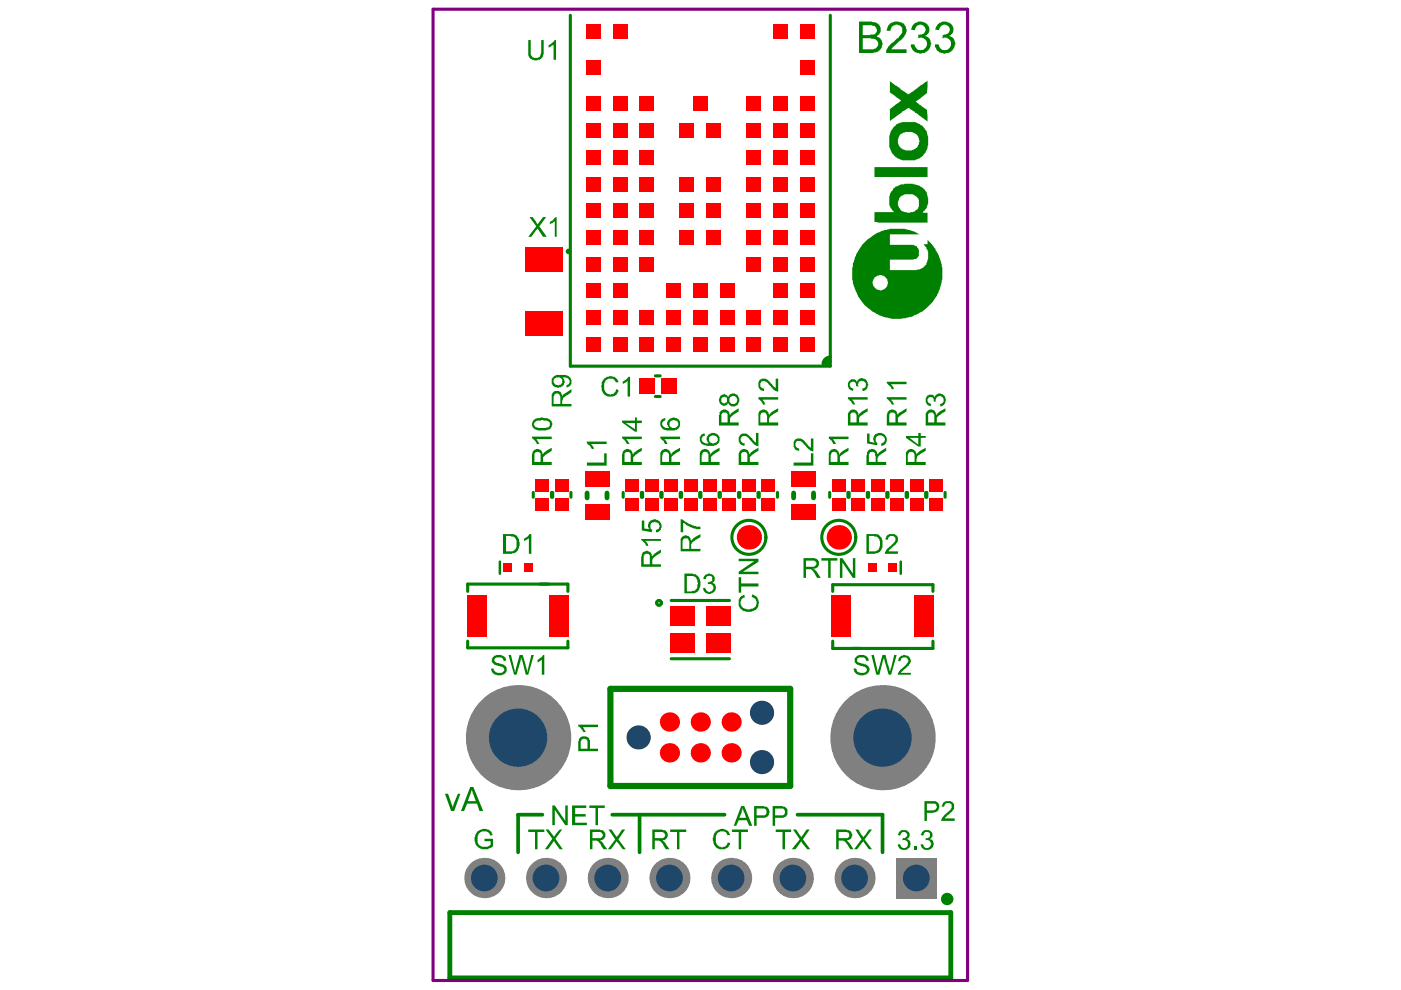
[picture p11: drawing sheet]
<svg xmlns="http://www.w3.org/2000/svg" width="297mm" height="210mm" viewBox="0 0 297 210" stroke-linecap="round" stroke-linejoin="round" font-family="sans-serif">
<path d="M106 119.1v2.6M191 119.1v2.6" fill="none" stroke="#008000" stroke-width=".53"/>
<g fill="none" stroke="#008000" stroke-width=".66">
<path d="M120.9 3.2v74.4h55.1v-74.4M138.9 79.7h1.1M176 76.6l-.8 .7M138.9 84.1h1.1M113.1 104.4v1M116.9 104.4v1M117.2 104.4v1M121 104.4v1M132.1 104.4v1M136 104.4v1M136.2 104.4v1M140.1 104.4v1"/>
<path d="M140.4 104.4v1M144.2 104.4v1M144.5 104.4v1M148.4 104.4v1M148.6 104.4v1M152.5 104.4v1M152.7 104.4v1M156.6 104.4v1M156.9 104.4v1M160.7 104.4v1M161 104.4v1M164.8 104.4v1"/>
<path d="M175.9 104.4v1M179.8 104.4v1M180 104.4v1M183.9 104.4v1M184.2 104.4v1M188 104.4v1M188.3 104.4v1M192.1 104.4v1M192.4 104.4v1M196.3 104.4v1M196.5 104.4v1M200.4 104.4v1"/>
<path d="M99.2 125.4v-1.6h21.2v1.6M99.2 135.9v1.5h21.2v-1.5M142.3 127.3h12.4M142.3 139.7h12.4M176.6 125.4v-1.4h21.2v1.4M176.6 135.9v1.6h21.2v-1.6"/>
</g>
<path d="M124.5 104.5v1.1M128.7 104.5v1.1M168.3 104.5v1.1M172.5 104.5v1.1M95.4 193.5h106.2v13.8h-106.2z" fill="none" stroke="#008000" stroke-width="1"/>
<path d="M129.4 146.1h38.1v20.5h-38.1z" fill="none" stroke="#008000" stroke-width="1.3"/>
<path d="M115 172.7h-5.2v8M129.8 172.7h23.8M135.6 172.7v8M169.1 172.7h18v8" fill="none" stroke="#008000" stroke-width=".79"/>
<g fill="#008000">
<path d="M188.4 5.2h.1a2.17 2.17 0 0 1 3.6 .5v.2a1.89 1.89 0 0 1-.7 2.1l-2.5 2.5h3.3v.7h-4.3v-.6h.1l.3-.7 1.8-1.7a2.22 2.22 0 0 0 1.2-1.9v-.4a1.6 1.6 0 0 0-1.7-.5l-.5 .2-.3 .9h-.8v-.4z"/>
<path d="M193.4 5.5h.1a1.95 1.95 0 0 1 3.4 .1 1.37 1.37 0 0 1-.8 2 2.06 2.06 0 0 1 1.3 1.5v.2a2.49 2.49 0 0 1-.9 1.5v.2l-.6 .2a2.08 2.08 0 0 1-2.8-1.5v-.3h.8l.1 .4a1.21 1.21 0 0 0 2.1 .4 1.29 1.29 0 0 0 .2-1.7 1.29 1.29 0 0 0-1.6-.4v-.8l.1 .1 .3-.1a.98 .98 0 0 0 1-1.3v-.1a1.09 1.09 0 0 0-1.2-.7 1.09 1.09 0 0 0-.9 1.1l-.1 .1-.8-.1z"/>
<path d="M198.7 5.2a2 2 0 0 1 3.3 .4 1.37 1.37 0 0 1-.8 2l.6 .2a1.73 1.73 0 0 1 .5 2.3v.1a2.42 2.42 0 0 1-3.3 .8l-.5-.5v-.3l-.3-.3v-.5h.8l.1 .3a1.13 1.13 0 0 0 .8 .9 1.13 1.13 0 0 0 1.2-.3 1.3 1.3 0 0 0 .4-1.7 1.3 1.3 0 0 0-1.7-.5l.1-.8v.1l.3-.1a1.03 1.03 0 0 0 1.1-.6 1.03 1.03 0 0 0-.3-1.2 .98 .98 0 0 0-1.6 .2l-.3 .3v.4l-.9-.1z"/>
<path d="M190.5 176.5l.4-.2a.67 .67 0 0 1 .9-.3h.1a1.05 1.05 0 0 1 .8 1.6l-.4 .2 .2 .2a1.11 1.11 0 0 1 .4 1.5l-.3 .3a1.26 1.26 0 0 1-1.6 .3l-.6-.7v-.4h.5a.82 .82 0 0 0 1.1 .8 .82 .82 0 0 0 .3-1.3l-.4-.4-.6 .1 .1-.5h.4a.67 .67 0 0 0 .5-.6 .67 .67 0 0 0-.5-.7h-.5l-.4 .5v.3l-.5-.1z"/>
<path d="M193.9 179.5h.5v.7h-.5z"/>
<path d="M195.5 176.4a1.24 1.24 0 0 1 1.4-.4 1.24 1.24 0 0 1 .8 1.2v.2l-.5 .6a.91 .91 0 0 1 .8 .9 1.42 1.42 0 0 1-1.3 1.3 1.42 1.42 0 0 1-1.5-.9v-.3h.5a.79 .79 0 0 0 .8 .8 .79 .79 0 0 0 .8-.7l.1-.1v-.2h-.1a.76 .76 0 0 0-1-.7v.1v-.5a.75 .75 0 0 0 .8-.3 .75 .75 0 0 0-.1-.9l-.2-.1a.59 .59 0 0 0-.6 0 .59 .59 0 0 0-.3 .5l-.2 .3-.5-.1z"/>
<path d="M181.3 175.9h.7l.7 1.2 .3 .3 1.2-1.5h.7l-1.6 2.1 1.6 2.1h-.7l-1.2-1.7-1.3 1.7h-.6l1.6-2.1z"/>
<path d="M164.5 175.9h3.2v.5h-1.3v3.7h-.5v-3.7h-1.4z"/>
<path d="M168.1 175.9h.7l1 1.5 1.2-1.5h.7l-1.5 2.1 1.6 2.1h-.7l-1.3-1.7-1.1 1.7h-.8l1.7-2.1z"/>
<path d="M151.4 176.7l.2-.2a1.73 1.73 0 0 1 1.8-.7 1.73 1.73 0 0 1 1.4 1.3h-.5l-.2-.3a1.25 1.25 0 0 0-1.9-.1 2.24 2.24 0 0 0-.4 1.9 1.39 1.39 0 0 0 2.2 .7l.3-.7 .6 .2-.1 .1a1.63 1.63 0 0 1-1.8 1.2 1.69 1.69 0 0 1-1.5-.8l-.1-.3a2.22 2.22 0 0 1 0-2.1z"/>
<path d="M155.2 175.9h3.4v.5h-1.5v3.7h-.5v-3.7h-1.4z"/>
<path d="M142.1 175.9h3.4v.5h-1.4v3.7h-.6v-3.7h-1.4z"/>
<path d="M129 175.9h.7l1 1.5 1.2-1.5h.6l-1.4 2.1 1.6 2.1h-.7l-1.3-1.7-1.2 1.7h-.6l1.5-2.1z"/>
<path d="M112 175.9h3.4v.5h-1.4v3.7h-.6v-3.7h-1.4z"/>
<path d="M115.7 175.9h.6l1.2 1.5 1.2-1.5h.5l-1.4 1.9 1.5 2.3h-.6l-1.2-1.7-.3 .1-1 1.6h-.7l1.6-2.3z"/>
<path d="M101 176.5a2.1 2.1 0 0 1 3.3 0l.1 .6-.5 .1v-.1a1.36 1.36 0 0 0-2.4-.3l-.1 .4h-.1v.6l-.2 .2h.2a1.27 1.27 0 0 0 1.5 1.5h.6l.6-.4v-.7h-1.3v-.6h1.8v1.6a2.69 2.69 0 0 1-1.9 .7h-.3a2.02 2.02 0 0 1-1.7-2.3v-.4h.1v-.3z"/>
<path d="M117.1 170.8h.5l2.3 3.2v-3.2h.5v4.2h-.5l-2.3-3.3v3.3h-.5z"/>
<path d="M121.3 170.8h3v.5h-2.4v1.3h2.3v.5h-2.3v1.3h2.5v.6h-3.1z"/>
<path d="M125 170.8h3.2v.5h-1.4v3.7h-.5v-3.7h-1.3z"/>
<path d="M174.2 118.3h3.4v.6h-1.5v3.6h-.5v-3.6h-1.4z"/>
<path d="M178.1 118.3h.5l2.2 3.3v-3.3h.5v4.2h-.5l-2.2-3.2v3.2h-.5z"/>
<path d="M156.9 126.6l.9-.5 .1 .6-.5 .1a1.3 1.3 0 0 0 .3 2.1l.1 .2a2.91 2.91 0 0 0 2.1-.2 1.32 1.32 0 0 0 .5-1.3 1.32 1.32 0 0 0-1-1l.1-.5h.1a1.98 1.98 0 0 1 1.2 2.4l-.1 .2a1.47 1.47 0 0 1-1.3 .9l-.2 .1a2.3 2.3 0 0 1-2.5-1l-.1-.2v-1.4l.3-.3z"/>
<path d="M156.6 122.4h.5v1.3h3.7v.7h-3.7v1.3h-.5z"/>
<path d="M156.6 118.5h4.2v.6l-3.3 2.1h3.3v.5h-4.2v-.5l3.3-2.2h-3.3z"/>
<path d="M94.3 168.3h.7l1 2.9v-.4h.2l.9-2.5h.5l-1.3 3.7h-.7z"/>
<path d="M149.3 122.1h.1a1.01 1.01 0 0 1 1.6-.2l.5 .4v.4h.1l-.1 .5-.5 .4h.1a1.17 1.17 0 0 1 .7 1.2 1.17 1.17 0 0 1-1.1 1l-.1 .1a1.36 1.36 0 0 1-1.6-1.2l.6-.1v.3h.1a.46 .46 0 0 0 .5 .5l.1 .1a.88 .88 0 0 0 .9-1 .88 .88 0 0 0-1.1-.7v-.4h.4v-.1a.59 .59 0 0 0 .5-.3 .59 .59 0 0 0 0-.6v-.1a.76 .76 0 0 0-.8-.2 .76 .76 0 0 0-.5 .7h-.5z"/>
<path d="M112 8.5h.5v2.6a1.1 1.1 0 0 0 .6 1.1 1.1 1.1 0 0 0 1.3-.2h.1l.2-.8v-2.7h.6v2.7a1.32 1.32 0 0 1-1.3 1.5v.1a1.74 1.74 0 0 1-1.7-.6h-.2l-.1-.4z"/>
<path d="M116.3 9.5l.9-.5 .4-.5h.3v4.2h-.5v-3.3v.1l-1 .6h-.1z"/>
<path d="M127.8 80.5l.2-.1a1.85 1.85 0 0 1 3.1 .5v.2h-.5a1.3 1.3 0 0 0-1.6-.8 1.3 1.3 0 0 0-.9 1.4v.2a1.78 1.78 0 0 0 .8 1.7h.1a1.14 1.14 0 0 0 1.6-.8l.1-.3 .5 .3h-.1a1.62 1.62 0 0 1-2 1.3 1.87 1.87 0 0 1-1.5-1.5l-.2-.7z"/>
<path d="M132 80.9l.7-.4 .5-.6h.4v4.2h-.5v-3.3l-.8 .5h-.3z"/>
<path d="M168.3 98.1h3.6v-2h.5v2.6h-4.1z"/>
<path d="M168.4 93.4a1.51 1.51 0 0 1 2.5 .6l1 .9v-1.9h.5v2.7h-.1a3.3 3.3 0 0 1-1.7-1.4h-.1a1.29 1.29 0 0 0-1.7-.7l-.1 .7a.92 .92 0 0 0 .7 .8v.5h-.2a1.41 1.41 0 0 1-.9-1.7z"/>
<path d="M124.4 98.1h3.7v-2h.5v2.6h-4.2z"/>
<path d="M124.4 93.6h4.2v.5h-3.3l.6 .7v.4h.1h-.5l-.4-.7a.99 .99 0 0 1-.7-.9z"/>
<path d="M183.8 91.9h.6v1.7l1 .3-.1-.3a1.39 1.39 0 0 1 .2-1.4 1.39 1.39 0 0 1 1.5-.4v.1a1.33 1.33 0 0 1 1 1.4 1.33 1.33 0 0 1-1.2 1.2v-.5a.74 .74 0 0 0 .8-.4 .74 .74 0 0 0-.2-.9 .93 .93 0 0 0-1.2-.4 .93 .93 0 0 0-.5 1.1v.2l.4 .4-.2 .4-2.1-.4z"/>
<path d="M196.5 83.9a1.11 1.11 0 0 1 1.6 .2l.1 .1a1.09 1.09 0 0 1 1.1-.8 1.09 1.09 0 0 1 1 .8h.1a1.48 1.48 0 0 1-1 2l-.1-.6h.1a.84 .84 0 0 0 .6-1 .84 .84 0 0 0-1.1-.5l-.3 .2a.5 .5 0 0 0-.1 .8h-.5v-.2a.52 .52 0 0 0-.7-.7 .66 .66 0 0 0-.7 .6 .66 .66 0 0 0 .6 .7l.2 .1-.1 .6a1.45 1.45 0 0 1-.8-2.3z"/>
<path d="M122.6 153.6h4.2v.6h-3.3h.1l.6 .9v.1h-.6l-.5-.9-.5-.3z"/>
<path d="M199.9 170.3l.2-.2a2.13 2.13 0 0 1 1.8-.1 1.41 1.41 0 0 1 .1 1.8l-1.7 1.7h2.1v.5h-2.9l.3-.7 .6-.7a3.1 3.1 0 0 0 1.4-1.6 .4 .4 0 0 0 0-.4 .4 .4 0 0 0-.4-.2v-.1h-.4a.5 .5 0 0 0-.7 .5h-.1v.2h-.5z"/>
<path d="M144.3 110.1h.4l.5 .5 1.6 .8 .8 .1v.2h.9v.5h-.9l-.9-.3v-.1l-1.1-.4-.8-.6v2h-.5z"/>
<path d="M156.7 92.4a1.36 1.36 0 0 1 2.4 .3l1.2 1.2v-2.1h.5v2.9l-.3-.2a2.92 2.92 0 0 1-1.7-1.5l-.2-.2a.84 .84 0 0 0-1-.4 .84 .84 0 0 0-.6 1 .89 .89 0 0 0 .9 .6l-.1 .5h-.1a1.4 1.4 0 0 1-1.1-1.5z"/>
<path d="M175.7 92.6h4.2v.5h-3.3l.7 1h-.7l-.2-.6a.99 .99 0 0 1-.7-.9z"/>
<path d="M112.3 46h.6l1.1 1.6 1.1-1.6h.7l-1.4 2 1.5 2.2h-.8l-1.1-1.7-1.3 1.7h-.7l1.7-2.2z"/>
<path d="M116.6 47.1l.5-.3 .7-.8h.2v4.2h-.4v-3.3l-.5 .4-.5 .2v.1z"/>
<path d="M179.8 84.2h4.2v.5h-3.3l.6 1.1h-.5l-.2-.5-.8-.7z"/>
<path d="M179.9 80.9a1.03 1.03 0 0 1 1.7-.1v.1l.1-.1a1.08 1.08 0 0 1 1.5-.5l.2 .1a1.43 1.43 0 0 1 .4 1.8l-.1 .4-.5 .3h-.3l-.1-.5a.83 .83 0 0 0 .6-1.3 .83 .83 0 0 0-1.4 .1l-.1 .3 .1 .5-.5-.1a.69 .69 0 0 0-.7-1 .69 .69 0 0 0-.6 1h.1l.1 .3 .6 .2-.2 .5-.2-.1a1.17 1.17 0 0 1-.7-1.7z"/>
<path d="M160.8 84.2h4.2v.5h-3.3l.4 .6 .1 .5h-.5l-.2-.7a.99 .99 0 0 1-.7-.9z"/>
<path d="M160.9 80.7a1.53 1.53 0 0 1 2.5 .6l1.1 .9v-1.9h.5v2.7l-.7-.1v-.1l-.4-.2-.6-.7a1.89 1.89 0 0 0-1.4-1.1 .73 .73 0 0 0-.7 .5 .73 .73 0 0 0 .3 .8v.1l.5 .2v.5h-.3a1.48 1.48 0 0 1-.9-1.8z"/>
<path d="M188 84.2h4.2v.5h-3.3l.6 .7v.2h.1v.2h-.5l-.2-.4-.9-.8z"/>
<path d="M188 80.9h4.2v.6h-3.3l.7 1h-.5l-.4-.6a.99 .99 0 0 1-.7-1z"/>
<path d="M112.8 92.6h4.2v.5h-3.3l.5 .7v.2h.2v.1h-.6l-.5-.9-.5-.2z"/>
<path d="M181.2 139.5h.1a1.51 1.51 0 0 1 2.1-.5l.7 .5 .1 .4v.1l-.5 .2a1.08 1.08 0 0 0-1.7-.7 .57 .57 0 0 0-.2 .6 .57 .57 0 0 0 .5 .5l.5 .1a1.69 1.69 0 0 1 1.4 .8 1.14 1.14 0 0 1-.8 1.6 1.71 1.71 0 0 1-2.4-1.4l.6 .2a.52 .52 0 0 0 .7 .6v.2h.2a.98 .98 0 0 0 1.3-.8 .7 .7 0 0 0-.8-.5l-.1-.2a1.88 1.88 0 0 1-1.7-.9z"/>
<path d="M184.7 138.9h.6l.6 3.1h.2v.5l1-3.6h.7l.9 3.6 .9-3.6h.5l-1.2 4.2h-.5l-1-3.7-1 3.7h-.6z"/>
<path d="M190.6 139.4a2.1 2.1 0 0 1 1.9-.4v.1a1.08 1.08 0 0 1 .2 1.9l-1.7 1.7h2.1v.4h-2.7v-.4l.9-1.1a2.43 2.43 0 0 0 1.3-1.7h-.1a.5 .5 0 0 0-.7-.5h-.1a.92 .92 0 0 0-.8 .8h-.5z"/>
<path d="M104.4 139.4a2.13 2.13 0 0 1 1.6-.5l.6 .1v.1a.46 .46 0 0 1 .6 .6h.1v.3l-.5 .2v-.3l-.3-.2a.67 .67 0 0 0-.9-.3h-.4l-.3 .3a.37 .37 0 0 0-.1 .3 .37 .37 0 0 0 .3 .3l.2 .3a2.92 2.92 0 0 1 2.1 .9v.1a1.13 1.13 0 0 1-1 1.5v.1a1.99 1.99 0 0 1-2.1-.8l-.2-.7h.6v.3a1.32 1.32 0 0 0 2.2 .1 .68 .68 0 0 0-.8-.7l-.5-.2v-.1a1.13 1.13 0 0 1-1.3-1.2z"/>
<path d="M107.8 138.9h.5l1 3.6 .9-3.6h.6l.9 3.1v.5l1-3.6h.5l-1.2 4.2h-.5l-.8-3.2h-.1v-.5l-1.1 3.7h-.5z"/>
<path d="M114 139.9l.6-.4 .5-.6h.3v4.2h-.5v-3.3l-.2 .2-.6 .4h-.1z"/>
<path d="M140 92.6h4.2v.5h-3.3l.7 1h-.6l-.2-.2v-.3l-.8-.6z"/>
<path d="M135.9 114.3h4.2v.4h-3.2l.4 .4 .2 .6h-.5l-.1-.4-1-.8z"/>
<path d="M136.1 110.4h.5v1.7l1 .1a1.11 1.11 0 0 1 .2-1.6l.1-.1a1.44 1.44 0 0 1 1.8 0 1.44 1.44 0 0 1 .4 1.7l-.6 .6h-.4v-.5a.76 .76 0 0 0 .7-.5 .76 .76 0 0 0-.2-.8v-.1l-.5-.1a.92 .92 0 0 0-1.1 .3 .92 .92 0 0 0 0 1.1l.3 .1-.1 .5-2.1-.3z"/>
<path d="M131.9 92.6h4.2v.5h-3.3l.7 1h-.6l-.2-.3a.92 .92 0 0 0-.8-.8z"/>
<path d="M188 113.5h.2a1.8 1.8 0 0 1 2 .1v.2a1.26 1.26 0 0 1-.2 1.5l-1.6 1.6h2v.5h-2.8a1.91 1.91 0 0 1 1.2-1.5l.8-.8a.87 .87 0 0 0-.3-1.5 .6 .6 0 0 0-.9 .4h-.1v.4h-.5v-.4h.1z"/>
<path d="M111.1 114.2l.6-.3a.99 .99 0 0 1 1-.7v4.2h-.6v-3.2l-.9 .5h-.1z"/>
<path d="M182.9 5.4v2h1.6l.1-.1a.95 .95 0 0 0 1.2-.6 .95 .95 0 0 0-.7-1.2l-.2-.1zM182.9 8.1v2.4h2.4l.1-.2a1.1 1.1 0 0 0 .7-1.4 1.1 1.1 0 0 0-1.4-.7l-.1-.1zM182.1 4.6h2.8l.1 .1a1.64 1.64 0 0 1 1.7 2.1l-.3 .3v.2l-.6 .4a1.76 1.76 0 0 1 .6 3l-.2 .3-1.1 .2h-3z"/>
<path d="M177.8 176.4v1.3h1.3a.68 .68 0 0 0 .9-.6 .68 .68 0 0 0-.7-.7zM177.3 175.9h2.2v.1a1.03 1.03 0 0 1 1.1 .5 1.03 1.03 0 0 1-.2 1.2l-.1 .3-.8 .2 .7 .6 .8 1.3h-.7l-.9-1.5-.5-.4h-1.1v1.9h-.5z"/>
<path d="M138.8 176.4v1.3h1.3a.65 .65 0 0 0 .8-.4 .65 .65 0 0 0-.2-.8l-.2-.1zM138.3 175.9h2.1l.1 .1a.92 .92 0 0 1 1.1 1.1l-.2 .6-.5 .4-.5 .1 .1 .2a.65 .65 0 0 1 .7 .6l.8 1.1h-.8l-.7-1.2-.5-.5-1.2-.2v1.9h-.5z"/>
<path d="M125.6 176.4v1.3h1.3a.65 .65 0 0 0 .8-.4 .65 .65 0 0 0-.3-.8l-.1-.1zM125.1 175.9h2.1l.1 .1a.92 .92 0 0 1 1.1 1.1l-.2 .6-.5 .4-.5 .1 .1 .2a.65 .65 0 0 1 .7 .6l.7 1.1h-.7l-.7-1.2-.5-.5-1.2-.2v1.9h-.5z"/>
<path d="M157.4 171.4v.4h-.1v.4l-.6 1.2h1.5l-.4-1.2h-.1v-.4h-.2v-.4zM157.1 170.9h.7l1.7 4.2h-.7l-.5-1.2h-1.7l-.5 1.2h-.5z"/>
<path d="M160.4 171.4v1.5h1.2a.73 .73 0 0 0 .9-.6 .73 .73 0 0 0-.6-.9zM159.9 170.9h2a1.35 1.35 0 0 1 1.3 1.4l-.2 .2a.67 .67 0 0 1-.6 .8l-.2 .1h-1.8v1.7h-.5z"/>
<path d="M164.3 171.4v1.5h1.2a.74 .74 0 0 0 .9-.8 .74 .74 0 0 0-.9-.7zM163.8 170.9l2.6 .1 .6 .6v.4a1.18 1.18 0 0 1-1.4 1.4h-1.3v1.7h-.5z"/>
<path d="M170.9 118.9v1.3h1.4a.68 .68 0 0 0 .8-.8 .68 .68 0 0 0-.9-.5zM170.4 118.3h1.9a1.22 1.22 0 0 1 1.3 1.6h-.1l-.1 .4-.6 .3h-.4v.1h.3l.5 .5 .8 1.3h-.8l-.8-1.3a.75 .75 0 0 0-.9-.5h-.6v1.8h-.5z"/>
<path d="M185.4 58.8l-.1 .3a1.62 1.62 0 0 0 .5 2.2 1.62 1.62 0 0 0 2.2-.5v-.1a1.01 1.01 0 0 0 .2-1.2 1.6 1.6 0 0 0-1.8-1.2l-.5 .1zM190.6 42v.1a1.86 1.86 0 0 0 1.5 2.9 2.43 2.43 0 0 0 2.5-.7l.2-.5a2.05 2.05 0 0 0-1.4-2.6h-.3a2.31 2.31 0 0 0-2.3 .6zM190.6 28.8l-.1 .4a1.78 1.78 0 0 0 .8 2.3v.1a2.87 2.87 0 0 0 3.3-.5l.1-.4a1.8 1.8 0 0 0-.8-2.5 2.98 2.98 0 0 0-3.1 .4zM182.8 51.9l1.2-1.2 .9-.6a9.7 9.7 0 0 1 6.7-1.6l2.2 .5 1.2 .7h-6.3v2.2h3a4.8 4.8 0 0 1 2.7 .4 1.75 1.75 0 0 1-.2 2.6l-.6 .1h-4.9v2.3h4.3a4 4 0 0 0 3.1-.9 3.6 3.6 0 0 0 .4-3.6l-.6-1h.8v-.9l.5 .5a10.1 10.1 0 0 1 2.6 7.6l-.1 .5a9.5 9.5 0 0 1-9.7 8.1h-.9l-2-.5a9.9 9.9 0 0 1-3.7-2.2 10.6 10.6 0 0 1-2.6-5.3l-.1-.2 .1-3.4 .7-2zM188.7 17.3l1.4 .9 .1 .2 .4 .2 .7 .6 1.3 .8 4.1-2.9-.2 2.6-1.9 1.6-.4 .1 .2 .4 2.1 1.5 .2 2.5-4-2.9-1.4 .8-.1 .2-2.5 1.7v-2.5l1.8-1.3 .1-.2 .4-.2-.2-.4-2.1-1.4zM185.4 35.4h11.3v2.1h-11.3zM189.3 27.1h.2a3.4 3.4 0 0 1 3.5-1.2 2.39 2.39 0 0 1 2.2 .6l.4 .2v.1a4.5 4.5 0 0 1 1.1 4.3 3.7 3.7 0 0 1-4.4 2.9 3.6 3.6 0 0 1-3.8-3.7v-.8a3.7 3.7 0 0 1 .8-2.3zM189.3 40l.3-.1a5.7 5.7 0 0 1 3.5-.9h.5v.1a3.1 3.1 0 0 1 3.1 2.6 2.65 2.65 0 0 1-.6 2.8l-.5 .6h1.1v2.1h-10.6v-.1a.43 .43 0 0 1-.6 0 .43 .43 0 0 1-.1-.6v-1.5h4.2l-.4-.4a3.6 3.6 0 0 1 0-4.2z"/>
<path d="M100 167.4v.4l-.8 2.1h1.7zM99.7 166.9h.7l2 5.1h-.7l-.6-1.6h-2.1l-.6 1.6h-.7z"/>
<path d="M145.6 122.1v3.3h1.1l.1-.1a.92 .92 0 0 0 1.1-1.1 1.61 1.61 0 0 0-.7-1.9l-.1-.2zM145.1 121.6h1.6a1.87 1.87 0 0 1 1.5 .9 2.86 2.86 0 0 1-.2 2.9l-.7 .4h-2.2z"/>
<path d="M184.4 96v.2h-.2v1.7h1.5v-1.3h-.2a.53 .53 0 0 0 0-.5 .53 .53 0 0 0-.5-.3l-.1-.1v.1zM184 95.6h.1a1.04 1.04 0 0 1 1-.4 1.04 1.04 0 0 1 .8 .8l.2 .4 .5-.7 1.3-.8v.7l-1.5 .9-.3 .5v.9h1.8v.7h-4.2v-2.1h.1z"/>
<path d="M192.6 96.1v.3h-.1v1.5h1.4v-1.3a.67 .67 0 0 0-.6-.8l-.2-.1zM192.1 95.8h.1a1.21 1.21 0 0 1 1.2-.6l.4 .1 .4 .4 .1 .7 .5-.7 1.5-.8v.7l-1.6 .9-.3 .3-.1 .5v.6h2v.7h-4.2z"/>
<path d="M192.9 92.8l1.8 1.5v-1.5zM192.1 92.4h2.6v-.6h.5v.6h1.1v.4h-1.1v1.9h-.5l-2.6-1.9z"/>
<path d="M196.8 87.7v1.9h1.3v-1.7h-.1a.6 .6 0 0 0-1-.4zM196.4 87.3l.1-.1a1.11 1.11 0 0 1 1.7 0l.2 .4h.1v.4h.1v-.3l.3-.2 1.5-.9v.6l-1.3 .8-.5 .5v1.1h1.8v.6h-4.1v-2.6h.1z"/>
<path d="M123.3 156.9l-.2 .3v1.5h1.5v-1.7h-.2v-.2l-.9-.1zM122.7 156.7a1.44 1.44 0 0 1 2.3 0v.2h.1v1.8h1.7v.6h-4.2z"/>
<path d="M196.5 170.4v1.4h1.5l.1-.1a.68 .68 0 0 0 .5-.9 .68 .68 0 0 0-.9-.4zM196 169.9h1.7a1.22 1.22 0 0 1 1.3 .6 1.22 1.22 0 0 1-.3 1.5l-.2 .2h-.5v.1h-1.5v1.7h-.5z"/>
<path d="M117.5 83.7l-.1 1.9h1.4v-1.3a.77 .77 0 0 0-.4-.8 .77 .77 0 0 0-.9 .2zM117.1 83.3a1.46 1.46 0 0 1 1.8-.1v.2l.3 .3v.4l.3-.5 1.7-1.1v.7l-1.3 .9a.7 .7 0 0 0-.6 .8h-.1v.7h2v.6h-4.2v-2.6h.1z"/>
<path d="M117.5 80.3v.1a.73 .73 0 0 0-.1 .8 .73 .73 0 0 0 .7 .4 .86 .86 0 0 0 1-.3 .86 .86 0 0 0 .1-.9 1.26 1.26 0 0 0-1.7-.1zM117 80.3l.1-.1a2.31 2.31 0 0 1 2.4-.7h.1a1.69 1.69 0 0 1 1.4 .8 1.23 1.23 0 0 1-.6 1.8h-.3v-.5a.68 .68 0 0 0 .7-.6 .68 .68 0 0 0-.4-.7v-.1l-.4-.2h-.8l.3 .2 .1 .3a1.01 1.01 0 0 1-.7 1.5v.1h-.2a1.34 1.34 0 0 1-1.4-.3 1.34 1.34 0 0 1-.3-1.4z"/>
<path d="M153.1 87.6l-.1 .3v1.7h1.3v-1.2a.73 .73 0 0 0-.2-.8 .73 .73 0 0 0-.9-.1zM152.6 87.3h.1a1.05 1.05 0 0 1 1.2-.4 1.05 1.05 0 0 1 .8 1l.1 .1 .5-.7 1.3-.7v.6l-1.4 .9-.4 .6v.9h1.8v.6h-4.2z"/>
<path d="M153 84.5a.67 .67 0 0 0 .2 .9 .67 .67 0 0 0 .9-.3v-.1a.53 .53 0 0 0-.4-.8l-.2-.1zM154.8 84.2l-.1 .3a.86 .86 0 0 0 .3 1.1 .86 .86 0 0 0 1.1-.2l.1-.3a.86 .86 0 0 0-.1-.9 .86 .86 0 0 0-.9-.3v.2zM152.7 83.9l.4-.2 .6-.1 .7 .6 .1-.1a.46 .46 0 0 1 .5-.5 1.2 1.2 0 0 1 1.6 .6v.1a1.29 1.29 0 0 1-.6 1.7l-.2 .2a1.2 1.2 0 0 1-1.4-.8 .94 .94 0 0 1-1 .6 .94 .94 0 0 1-.8-.7l-.2-.7z"/>
<path d="M144.8 114.3l-.1 .4v1.7h1.4v-1.6l-.1-.1a.7 .7 0 0 0-1.2-.4zM144.6 113.8h.1a.95 .95 0 0 1 1.4 .1l.3 .3 .1 .5 .6-.7 1.4-.8v.7l-1 .5-1 .9v1.1h2v.5h-4.2v-2.7h.1z"/>
<path d="M148.9 96.1l-.1 1.8h1.4v-1.1a.79 .79 0 0 0-1-1zM148.5 95.7a1.06 1.06 0 0 1 1.8 0h.2l.1 .7h.1v-.3l.4-.4 1.5-.8v.7l-1.2 .8a.89 .89 0 0 0-.7 .9v.6h1.9v.7h-4.2v-2.6z"/>
<path d="M148.6 92.2l.4-.1v-.2h.4v.5a.73 .73 0 0 0-.7 .7 .73 .73 0 0 0 .6 .8l1 .1a1.14 1.14 0 0 1-.5-1.2 1.14 1.14 0 0 1 .9-.9 1.29 1.29 0 0 1 1.7 .7h.2v.2a1.36 1.36 0 0 1-1 1.6l-.5 .1a4.2 4.2 0 0 1-2.3-.4v-.1a1.45 1.45 0 0 1-.2-1.8zM150.3 92.7v.1a.94 .94 0 0 0 1 1.2 .94 .94 0 0 0 .9-1.2h-.2a1.03 1.03 0 0 0-1.7-.1z"/>
<path d="M157.1 96.1v1.8h1.3v-1.3a.7 .7 0 0 0-.3-.7 .7 .7 0 0 0-.8 .1zM156.7 95.7a1.57 1.57 0 0 1 1.6-.4l.3 .2 .4 .9 .2-.6 1.6-.9v.7l-1.3 .8-.5 .5v1h1.8v.7h-4.2v-2.5z"/>
<path d="M176.2 96.1l-.1 1.8h1.5v-1.3a.67 .67 0 0 0-.7-.8l-.1-.1zM175.9 95.7a1.06 1.06 0 0 1 1.8 0h.1l.1 .7h.2v-.3l.4-.4 1.4-.8v.7l-1.8 1.2v1.1h1.8v.7h-4.2v-2.6z"/>
<path d="M180.3 87.7v1.9h1.3v-1.7h-.1a.6 .6 0 0 0-.9-.4zM179.9 87.3l.1-.1a1.11 1.11 0 0 1 1.7 0l.2 .4h.1v.4h.1v-.3l.3-.2 1.6-.9v.6l-1.3 .8-.6 .5v1.1h1.9v.6h-4.2v-2.6h.1z"/>
<path d="M161.3 87.6l-.1 2h1.4v-1.5l-.1-.1a.7 .7 0 0 0-1.2-.4zM160.9 87.2h.2a1.13 1.13 0 0 1 1.2-.3 1.13 1.13 0 0 1 .7 1.1l.6-.7 1.4-.7v.6l-1.6 .9-.4 .7v.8h2v.6h-4.2v-2.7h.1z"/>
<path d="M188.7 87.6l-.2 .3v1.7h1.4v-1.2a.73 .73 0 0 0-.2-.8 .73 .73 0 0 0-.9-.1zM188.2 87.3a1.57 1.57 0 0 1 1.5-.3l.4 .2 .3 .8 .2-.5 1.6-.9v.6l-.9 .5-.9 .8v1.1h1.8v.6h-4.2v-2.3z"/>
<path d="M113.3 96.1v1.8h1.3v-1.1a.68 .68 0 0 0-.1-.8 .68 .68 0 0 0-.8-.2zM112.9 95.7a1.57 1.57 0 0 1 1.6-.4l.2 .2 .4 .9 .3-.6 1.6-.9v.7l-1.3 .8-.6 .5v1h1.9v.7h-4.2v-2.4z"/>
<path d="M113.3 89.6l-.1 .2a1.21 1.21 0 0 0 1.4 .9h.8a.98 .98 0 0 0 1.2-1.1l-.5-.4h-.8l-.2-.2-1.3 .2zM112.9 89.3l.5-.5 1.2-.3a3.7 3.7 0 0 1 2.1 .5v.2a1.02 1.02 0 0 1-.1 1.7 2.24 2.24 0 0 1-2 .4h-.2a1.69 1.69 0 0 1-1.5-.8l-.1-.3z"/>
<path d="M140.5 96.1l-.1 1.8h1.4v-1.1a.79 .79 0 0 0-1-1zM140.1 95.7a1.06 1.06 0 0 1 1.9 0l.2 .3v.4h.2v-.3l.3-.4 1.5-.8v.7l-1.2 .8a.89 .89 0 0 0-.6 .9v.6h1.8v.7h-4.2v-2.6z"/>
<path d="M140.3 88.9l.7-.2v.5a.72 .72 0 0 0-.6 .7 .72 .72 0 0 0 .6 .7v.1h1v.2v-.2a1.05 1.05 0 0 1 0-1.8 1.32 1.32 0 0 1 1.3-.3 1.32 1.32 0 0 1 .9 1.1v.3a1.32 1.32 0 0 1-1.5 1.3h-.2a2.56 2.56 0 0 1-2.2-.6l-.3-.5v-.9h.1zM142.1 89.3l-.1 .4a.85 .85 0 0 0 .4 .9 .85 .85 0 0 0 1-.1 .68 .68 0 0 0 .4-.8 .68 .68 0 0 0-.7-.5l-.5-.2v.2z"/>
<path d="M136.6 117.6v.2h-.1v1.8h1.3v-1.3a.59 .59 0 0 0 0-.6 .59 .59 0 0 0-.5-.3zM136.2 117.2l.4-.2a.79 .79 0 0 1 1.2 0l.2 .2 .3 .7 .5-.6 1.3-.8v.7l-1.4 .9-.4 .5v1h1.8v.6h-4.2v-2.3h.2z"/>
<path d="M132.4 96.1v1.8h1.3v-1.4a.52 .52 0 0 0-.6-.7v-.1v.1h-.4zM132 95.7a1.57 1.57 0 0 1 1.6-.4l.3 .2 .3 .9 .3-.6 1.6-.9v.7l-1.3 .8-.6 .5v1h1.9v.7h-4.2v-2.4z"/>
<path d="M132.7 89.7l1.9 1.3v-1.3zM131.9 89.2h2.7v-.7h.4v.7h1.1v.5h-1.1v1.8h-.4l-2.7-1.9z"/>
<path d="M184.2 113.6v3.3h1.3a1.37 1.37 0 0 0 1.1-1.4v-.2a1.46 1.46 0 0 0-.8-1.5zM183.7 113.2h2.1a1.63 1.63 0 0 1 1.3 1.9v.2a1.72 1.72 0 0 1-1.2 2l-.4 .1h-1.8z"/>
<path d="M107.3 113.6v3.3h1a1.21 1.21 0 0 0 1.2-1.6 1.18 1.18 0 0 0-1-1.5l-.2-.2zM106.6 113.2h1.9a1.56 1.56 0 0 1 1.5 1.5 2.02 2.02 0 0 1-1.5 2.7h-1.9z"/>
</g>
<g fill="none" stroke="#008000" stroke-width=".66">
<path d="M175.8 76.3a.77 .77 0 0 0-.8 .8M176 75.7a1.54 1.54 0 0 0-1.5 1.4"/>
<circle cx="120.5" cy="53.3" r=".26"/>
<circle cx="158.8" cy="113.9" r="3.6"/>
<circle cx="177.8" cy="113.9" r="3.6"/>
<circle cx="139.7" cy="127.8" r=".52"/>
</g>
<circle cx="200.8" cy="190.6" r=".65" fill="none" stroke="#008000" stroke-width="1.3"/>
<circle cx="109.8" cy="156.4" r="11.1" fill="#808080"/>
<circle cx="109.8" cy="156.4" r="6.2" fill="#1f4769"/>
<circle cx="161.6" cy="151.1" r="2.33" fill="#808080"/>
<circle cx="161.6" cy="151.1" r="2.56" fill="#1f4769"/>
<circle cx="161.6" cy="161.6" r="2.33" fill="#808080"/>
<circle cx="161.6" cy="161.6" r="2.56" fill="#1f4769"/>
<circle cx="187.1" cy="156.4" r="11.1" fill="#808080"/>
<circle cx="187.1" cy="156.4" r="6.2" fill="#1f4769"/>
<circle cx="168.1" cy="186.2" r="4.3" fill="#808080"/>
<circle cx="168.1" cy="186.2" r="2.83" fill="#1f4769"/>
<circle cx="155" cy="186.2" r="4.3" fill="#808080"/>
<circle cx="155" cy="186.2" r="2.83" fill="#1f4769"/>
<path d="M190 181.9h8.5v8.5h-8.5z" fill-rule="evenodd" fill="#808080"/>
<circle cx="194.3" cy="186.2" r="2.83" fill="#1f4769"/>
<circle cx="181.2" cy="186.2" r="4.3" fill="#808080"/>
<circle cx="181.2" cy="186.2" r="2.83" fill="#1f4769"/>
<circle cx="115.8" cy="186.2" r="4.3" fill="#808080"/>
<circle cx="115.8" cy="186.2" r="2.83" fill="#1f4769"/>
<circle cx="102.7" cy="186.2" r="4.3" fill="#808080"/>
<circle cx="102.7" cy="186.2" r="2.83" fill="#1f4769"/>
<circle cx="141.9" cy="186.2" r="4.3" fill="#808080"/>
<circle cx="141.9" cy="186.2" r="2.83" fill="#1f4769"/>
<circle cx="128.9" cy="186.2" r="4.3" fill="#808080"/>
<circle cx="128.9" cy="186.2" r="2.83" fill="#1f4769"/>
<circle cx="135.4" cy="156.4" r="2.33" fill="#808080"/>
<circle cx="135.4" cy="156.4" r="2.56" fill="#1f4769"/>
<g fill="#f00">
<path d="M188.3 119.5h1.9v1.8h-1.9z" fill-rule="evenodd"/>
<path d="M184 119.5h1.9v1.8h-1.9z" fill-rule="evenodd"/>
<path d="M140.9 101.5h2.8v2.7h-2.8z" fill-rule="evenodd"/>
<path d="M140.9 105.6h2.8v2.7h-2.8z" fill-rule="evenodd"/>
<path d="M176.3 126.3h4.1v8.7h-4.1z" fill-rule="evenodd"/>
<path d="M193.8 126.3h4.1v8.7h-4.1z" fill-rule="evenodd"/>
<path d="M111.3 65.9h7.9v5.2h-7.9z" fill-rule="evenodd"/>
<path d="M111.3 52.5h7.9v5.2h-7.9z" fill-rule="evenodd"/>
<path d="M184.7 105.6h2.8v2.7h-2.8z" fill-rule="evenodd"/>
<path d="M184.7 101.5h2.8v2.7h-2.8z" fill-rule="evenodd"/>
<path d="M167.7 106.9h5.3v3.3h-5.3z" fill-rule="evenodd"/>
<path d="M167.7 99.9h5.3v3.3h-5.3z" fill-rule="evenodd"/>
<path d="M135.6 80.3h3.1v3.2h-3.1z" fill-rule="evenodd"/>
<path d="M140.2 80.3h3.2v3.2h-3.2z" fill-rule="evenodd"/>
<path d="M144.1 26.2h3.1v3h-3.1z" fill-rule="evenodd"/>
<path d="M124.3 5h3.1v3.1h-3.1z" fill-rule="evenodd"/>
<path d="M124.3 12.8h3.1v3.1h-3.1z" fill-rule="evenodd"/>
<path d="M124.3 20.5h3.1v3.1h-3.1z" fill-rule="evenodd"/>
<path d="M124.3 26.1h3.1v3.1h-3.1z" fill-rule="evenodd"/>
<path d="M124.3 31.8h3.1v3.1h-3.1z" fill-rule="evenodd"/>
<path d="M124.3 37.5h3.1v3.1h-3.1z" fill-rule="evenodd"/>
<path d="M124.3 43.1h3.1v3.1h-3.1z" fill-rule="evenodd"/>
<path d="M124.3 48.8h3.1v3.1h-3.1z" fill-rule="evenodd"/>
<path d="M124.3 54.5h3.1v3.1h-3.1z" fill-rule="evenodd"/>
<path d="M124.3 60.1h3.1v3.1h-3.1z" fill-rule="evenodd"/>
<path d="M124.3 65.8h3.1v3.1h-3.1z" fill-rule="evenodd"/>
<path d="M124.3 71.5h3.1v3h-3.1z" fill-rule="evenodd"/>
<path d="M129.9 5h3.1v3.1h-3.1z" fill-rule="evenodd"/>
<path d="M129.9 20.5h3.1v3.1h-3.1z" fill-rule="evenodd"/>
<path d="M129.9 26.1h3.1v3.1h-3.1z" fill-rule="evenodd"/>
<path d="M129.9 31.8h3.1v3.1h-3.1z" fill-rule="evenodd"/>
<path d="M129.9 37.5h3.1v3.1h-3.1z" fill-rule="evenodd"/>
<path d="M129.9 43.1h3.1v3.1h-3.1z" fill-rule="evenodd"/>
<path d="M129.9 48.8h3.1v3.1h-3.1z" fill-rule="evenodd"/>
<path d="M129.9 54.5h3.1v3.1h-3.1z" fill-rule="evenodd"/>
<path d="M129.9 60.1h3.1v3.1h-3.1z" fill-rule="evenodd"/>
<path d="M129.9 65.8h3.1v3.1h-3.1z" fill-rule="evenodd"/>
<path d="M129.9 71.5h3.1v3h-3.1z" fill-rule="evenodd"/>
<path d="M135.6 20.5h3.1v3.1h-3.1z" fill-rule="evenodd"/>
<path d="M135.6 26.1h3.1v3.1h-3.1z" fill-rule="evenodd"/>
<path d="M135.6 31.8h3.1v3.1h-3.1z" fill-rule="evenodd"/>
<path d="M135.6 37.5h3.1v3.1h-3.1z" fill-rule="evenodd"/>
<path d="M135.6 43.1h3.1v3.1h-3.1z" fill-rule="evenodd"/>
<path d="M135.6 48.8h3.1v3.1h-3.1z" fill-rule="evenodd"/>
<path d="M135.6 54.5h3.1v3.1h-3.1z" fill-rule="evenodd"/>
<path d="M135.6 65.8h3.1v3.1h-3.1z" fill-rule="evenodd"/>
<path d="M135.6 71.5h3.1v3h-3.1z" fill-rule="evenodd"/>
<path d="M141.3 60.1h3.1v3.1h-3.1z" fill-rule="evenodd"/>
<path d="M141.3 65.8h3.1v3.1h-3.1z" fill-rule="evenodd"/>
<path d="M141.3 71.5h3.1v3h-3.1z" fill-rule="evenodd"/>
<path d="M146.9 20.5h3.1v3.1h-3.1z" fill-rule="evenodd"/>
<path d="M144.1 37.5h3.1v3.1h-3.1z" fill-rule="evenodd"/>
<path d="M144.1 48.8h3.1v3.1h-3.1z" fill-rule="evenodd"/>
<path d="M146.9 60.1h3.1v3.1h-3.1z" fill-rule="evenodd"/>
<path d="M146.9 65.8h3.1v3.1h-3.1z" fill-rule="evenodd"/>
<path d="M146.9 71.5h3.1v3h-3.1z" fill-rule="evenodd"/>
<path d="M152.6 60.1h3.1v3.1h-3.1z" fill-rule="evenodd"/>
<path d="M152.6 65.8h3.1v3.1h-3.1z" fill-rule="evenodd"/>
<path d="M152.6 71.5h3.1v3h-3.1z" fill-rule="evenodd"/>
<path d="M158.3 20.5h3.1v3.1h-3.1z" fill-rule="evenodd"/>
<path d="M158.3 26.1h3.1v3.1h-3.1z" fill-rule="evenodd"/>
<path d="M158.3 31.8h3.1v3.1h-3.1z" fill-rule="evenodd"/>
<path d="M158.3 37.5h3.1v3.1h-3.1z" fill-rule="evenodd"/>
<path d="M158.3 43.1h3.1v3.1h-3.1z" fill-rule="evenodd"/>
<path d="M158.3 48.8h3.1v3.1h-3.1z" fill-rule="evenodd"/>
<path d="M158.3 54.5h3.1v3.1h-3.1z" fill-rule="evenodd"/>
<path d="M158.3 65.8h3.1v3.1h-3.1z" fill-rule="evenodd"/>
<path d="M158.3 71.5h3.1v3h-3.1z" fill-rule="evenodd"/>
<path d="M163.9 5h3.1v3.1h-3.1z" fill-rule="evenodd"/>
<path d="M163.9 20.5h3.1v3.1h-3.1z" fill-rule="evenodd"/>
<path d="M163.9 26.1h3.1v3.1h-3.1z" fill-rule="evenodd"/>
<path d="M163.9 31.8h3.1v3.1h-3.1z" fill-rule="evenodd"/>
<path d="M163.9 37.5h3.1v3.1h-3.1z" fill-rule="evenodd"/>
<path d="M163.9 43.1h3.1v3.1h-3.1z" fill-rule="evenodd"/>
<path d="M163.9 48.8h3.1v3.1h-3.1z" fill-rule="evenodd"/>
<path d="M163.9 54.5h3.1v3.1h-3.1z" fill-rule="evenodd"/>
<path d="M163.9 60.1h3.1v3.1h-3.1z" fill-rule="evenodd"/>
<path d="M163.9 65.8h3.1v3.1h-3.1z" fill-rule="evenodd"/>
<path d="M163.9 71.5h3.1v3h-3.1z" fill-rule="evenodd"/>
<path d="M169.6 5h3.1v3.1h-3.1z" fill-rule="evenodd"/>
<path d="M169.6 12.8h3.1v3.1h-3.1z" fill-rule="evenodd"/>
<path d="M169.6 20.5h3.1v3.1h-3.1z" fill-rule="evenodd"/>
<path d="M169.6 26.1h3.1v3.1h-3.1z" fill-rule="evenodd"/>
<path d="M169.6 31.8h3.1v3.1h-3.1z" fill-rule="evenodd"/>
<path d="M169.6 37.5h3.1v3.1h-3.1z" fill-rule="evenodd"/>
<path d="M169.6 43.1h3.1v3.1h-3.1z" fill-rule="evenodd"/>
<path d="M169.6 48.8h3.1v3.1h-3.1z" fill-rule="evenodd"/>
<path d="M169.6 54.5h3.1v3.1h-3.1z" fill-rule="evenodd"/>
<path d="M169.6 60.1h3.1v3.1h-3.1z" fill-rule="evenodd"/>
<path d="M169.6 65.8h3.1v3.1h-3.1z" fill-rule="evenodd"/>
<path d="M169.6 71.5h3.1v3h-3.1z" fill-rule="evenodd"/>
<path d="M144.1 43.1h3.1v3.1h-3.1z" fill-rule="evenodd"/>
<path d="M149.8 26.2h3.1v3h-3.1z" fill-rule="evenodd"/>
<path d="M149.8 37.5h3.1v3.1h-3.1z" fill-rule="evenodd"/>
<path d="M149.8 48.8h3.1v3.1h-3.1z" fill-rule="evenodd"/>
<path d="M149.8 43.1h3.1v3.1h-3.1z" fill-rule="evenodd"/>
<path d="M142 128.6h5.2v4.1h-5.2z" fill-rule="evenodd"/>
<path d="M149.8 128.6h5.1v4.1h-5.1z" fill-rule="evenodd"/>
<path d="M149.8 134.3h5.1v4.1h-5.1z" fill-rule="evenodd"/>
<path d="M142 134.3h5.2v4.1h-5.2z" fill-rule="evenodd"/>
<path d="M136.8 105.6h2.8v2.7h-2.8z" fill-rule="evenodd"/>
<path d="M136.8 101.5h2.8v2.7h-2.8z" fill-rule="evenodd"/>
<path d="M145 101.5h2.8v2.7h-2.8z" fill-rule="evenodd"/>
<path d="M145 105.6h2.8v2.7h-2.8z" fill-rule="evenodd"/>
<path d="M180.5 101.5h2.9v2.7h-2.9z" fill-rule="evenodd"/>
<path d="M180.5 105.6h2.9v2.7h-2.9z" fill-rule="evenodd"/>
<path d="M161.5 101.5h2.8v2.7h-2.8z" fill-rule="evenodd"/>
<path d="M161.5 105.6h2.8v2.7h-2.8z" fill-rule="evenodd"/>
<path d="M188.8 101.5h2.8v2.7h-2.8z" fill-rule="evenodd"/>
<path d="M188.8 105.6h2.8v2.7h-2.8z" fill-rule="evenodd"/>
<path d="M113.6 101.5h2.8v2.7h-2.8z" fill-rule="evenodd"/>
<path d="M113.6 105.6h2.8v2.7h-2.8z" fill-rule="evenodd"/>
<path d="M117.7 101.5h2.8v2.7h-2.8z" fill-rule="evenodd"/>
<path d="M117.7 105.6h2.8v2.7h-2.8z" fill-rule="evenodd"/>
<path d="M153.2 101.5h2.9v2.7h-2.9z" fill-rule="evenodd"/>
<path d="M153.2 105.6h2.9v2.7h-2.9z" fill-rule="evenodd"/>
<path d="M149.1 101.5h2.9v2.7h-2.9z" fill-rule="evenodd"/>
<path d="M149.1 105.6h2.9v2.7h-2.9z" fill-rule="evenodd"/>
<path d="M192.9 101.5h2.8v2.7h-2.8z" fill-rule="evenodd"/>
<path d="M192.9 105.6h2.8v2.7h-2.8z" fill-rule="evenodd"/>
<path d="M197 101.5h2.9v2.7h-2.9z" fill-rule="evenodd"/>
<path d="M197 105.6h2.9v2.7h-2.9z" fill-rule="evenodd"/>
<path d="M157.4 101.5h2.8v2.7h-2.8z" fill-rule="evenodd"/>
<path d="M157.4 105.6h2.8v2.7h-2.8z" fill-rule="evenodd"/>
<path d="M176.4 101.5h2.9v2.7h-2.9z" fill-rule="evenodd"/>
<path d="M176.4 105.6h2.9v2.7h-2.9z" fill-rule="evenodd"/>
<path d="M99 126.3h4.1v8.7h-4.1z" fill-rule="evenodd"/>
<path d="M116.5 126.3h4.2v8.7h-4.2z" fill-rule="evenodd"/>
<path d="M132.6 101.5h2.9v2.7h-2.9z" fill-rule="evenodd"/>
<path d="M132.6 105.6h2.9v2.7h-2.9z" fill-rule="evenodd"/>
<path d="M124 99.9h5.2v3.3h-5.2z" fill-rule="evenodd"/>
<path d="M124 106.9h5.2v3.3h-5.2z" fill-rule="evenodd"/>
<path d="M111.1 119.5h1.8v1.8h-1.8z" fill-rule="evenodd"/>
<path d="M106.8 119.5h1.8v1.8h-1.8z" fill-rule="evenodd"/>
</g>
<g fill="#f00">
<circle cx="177.8" cy="113.9" r="2.58"/>
<circle cx="141.9" cy="159.6" r="2.04"/>
<circle cx="141.9" cy="153.1" r="2.04"/>
<circle cx="148.5" cy="159.6" r="2.04"/>
<circle cx="148.5" cy="153.1" r="2.04"/>
<circle cx="155" cy="159.6" r="2.04"/>
<circle cx="155" cy="153.1" r="2.04"/>
<circle cx="158.8" cy="113.9" r="2.58"/>
</g>
<path d="M91.8 2h113.3v205.9h-113.3z" fill="none" stroke="#800080" stroke-width=".66"/>
</svg>
